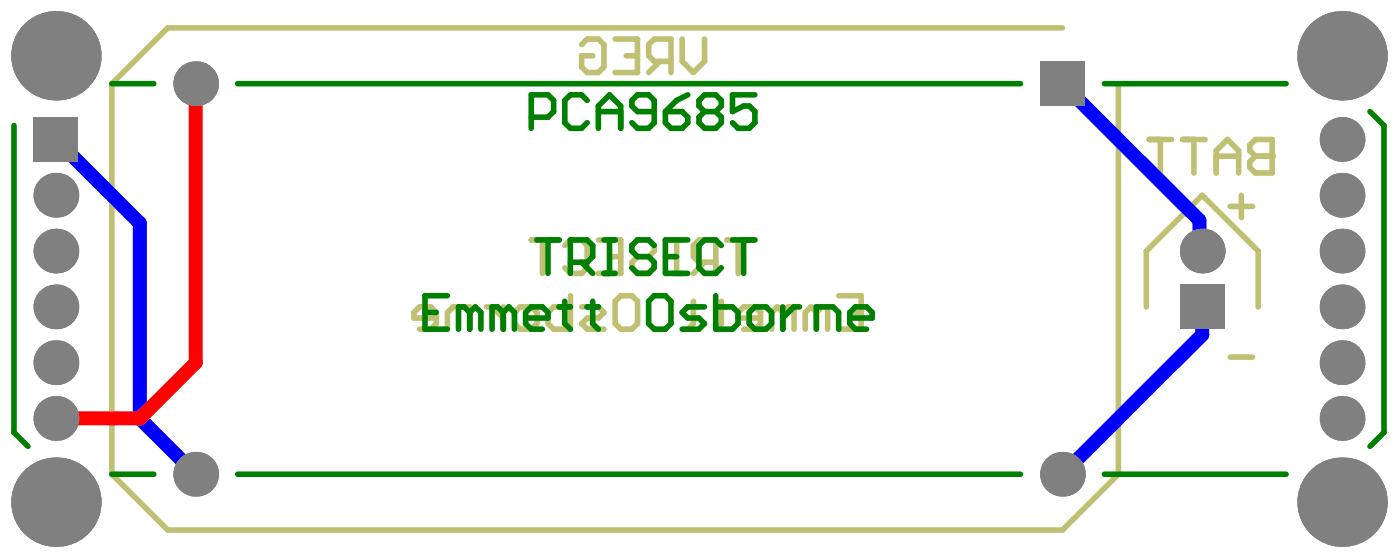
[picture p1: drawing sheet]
<svg xmlns="http://www.w3.org/2000/svg" width="212mm" height="85mm" viewBox="0 0 212 85" stroke-linecap="round" stroke-linejoin="round" font-family="sans-serif">
<path d="M87.9 6.7l.9-.8h1.7l.8 .8v3.4l-.8 .9h-1.7l-.9-.9v-1.7h1.7M93 5.9h3.4v5.1h-3.4M94.7 8.4h1.7M99.8 9.3l-1.7 1.7M101.5 9.3h-2.6l-.8-.9v-1.7l.8-.8h2.6v5.1M103.1 5.9v3.4l1.7 1.7 1.7-1.7v-3.4M160.6 4.2h-135.2l-8.5 8.5v59l8.5 8.4h135.2l8.5-8.4v-59M186 31.2h3.4M187.7 29.5v3.4M192.3 21.1v5h-2.5l-.8-.8v-.8l.8-.9h2.5M173.3 46.4v-8.4l8.5-8.5 8.4 8.5v8.4M186 54h3.4" fill="none" stroke="#c0c073" stroke-width=".85"/>
<circle cx="192.3" cy="23.6" r=".42" fill="#c0c073"/>
<g fill="none" stroke="#c0c073" stroke-width=".85">
<path d="M80.3 36.3h3.4M82 36.3v5M85.4 37.1l.8-.8h1.7l.9 .8v3.4l-.9 .8h-1.7l-.8-.8M90.5 36.3h3.3v5h-3.3M92.2 38.8h1.6M95.5 37.1l.9-.8h1.7l.8 .8v.9l-.8 .8h-1.7l-.9 .8v.9l.9 .8h1.7l.8-.8M101.5 36.3h1.6M102.3 36.3v5M106.5 39.6l-1.7 1.7M108.2 39.6h-2.5l-.9-.8v-1.7l.9-.8h2.5v5M109.9 36.3h3.4M111.6 36.3v5"/>
<path d="M173.7 21.1h3.4M175.4 21.1v5M178.8 21.1h3.4M180.5 21.1v5M183.9 23.6h3.4M183.9 26.1v-3.3l1.7-1.7 1.7 1.7v3.3M192.3 21.1h-2.5l-.8 .8v.9l.8 .8h2.5M66 48.1h-3.4v-.9l.8-.8h1.7l.9 .8v1.7l-.9 .9h-1.7M67.7 49.8v-2.6l.8-.8h2.5v3.4M73.6 46.4h.8l1.7 1.7M76.1 46.4v3.4M77.8 47.2l.8-.8h1.7l.9 .8v1.7l-.9 .9h-1.7l-.8-.9z"/>
<path d="M86.2 44.7v5.1h-2.5l-.8-.9v-1.7l.8-.8h2.5M87.9 46.4h2.6l.8 .8-.8 .9h-1.7l-.9 .8 .9 .9h2.5M93 45.6l.9-.9h1.6l.9 .9v3.3l-.9 .9h-1.6l-.9-.9zM101.5 41.3h1.6M104 46.4h1.7M104.8 45.6v3.3l-.8 .9M108.2 46.4h1.7M109.1 45.6v3.3l-.9 .9M115 48.1h-3.4v-.9l.8-.8h1.7l.9 .8v1.7l-.9 .9h-1.7M118.4 47.2l.8-.8h.9v3.4M118.4 47.2v2.6M118.4 47.2l-.9-.8-.8 .8v2.6"/>
<path d="M123.4 47.2l.9-.8h.8v3.4M123.4 47.2v2.6M123.4 47.2l-.8-.8-.9 .8v2.6M126.8 44.7h3.4v5.1h-3.4M128.5 47.2h1.7"/>
</g>
<path d="M181.3 37.5l.5 .5" fill="none" stroke="#00f" stroke-width=".85"/>
<path d="M160.6 12.7l20.7 20.6v4.2M8.5 21.1l12.6 12.6v29.6l8.5 8.4M181.8 46.4v4.2l-21.2 21.1" fill="none" stroke="#00f" stroke-width="2.1"/>
<g fill="#808080">
<circle cx="202.9" cy="21.1" r="3.4"/>
<circle cx="202.9" cy="75.9" r="6.8"/>
<circle cx="202.9" cy="54.8" r="3.4"/>
<circle cx="202.9" cy="8.4" r="6.8"/>
<circle cx="8.5" cy="8.4" r="6.8"/>
<circle cx="8.5" cy="75.9" r="6.8"/>
<circle cx="8.5" cy="38" r="3.4"/>
<circle cx="202.9" cy="63.3" r="3.4"/>
<circle cx="160.6" cy="71.7" r="3.4"/>
<circle cx="29.6" cy="12.7" r="3.4"/>
<circle cx="29.6" cy="71.7" r="3.4"/>
<circle cx="8.5" cy="46.4" r="3.4"/>
<circle cx="8.5" cy="54.8" r="3.4"/>
<circle cx="8.5" cy="63.3" r="3.4"/>
<circle cx="8.5" cy="29.5" r="3.4"/>
<circle cx="202.9" cy="29.5" r="3.4"/>
<circle cx="202.9" cy="38" r="3.4"/>
<circle cx="202.9" cy="46.4" r="3.4"/>
<circle cx="181.8" cy="38" r="3.4"/>
</g>
<g fill="#808080">
<path d="M157.3 9.3h6.7v6.7h-6.7z" fill-rule="evenodd"/>
<path d="M5.1 17.7h6.7v6.8h-6.7z" fill-rule="evenodd"/>
<path d="M178.4 43h6.8v6.8h-6.8z" fill-rule="evenodd"/>
</g>
<path d="M29.6 12.7v42.1l-8.5 8.5h-12.6" fill="none" stroke="#f00" stroke-width="2.1"/>
<g fill="#808080">
<circle cx="202.9" cy="21.1" r="3.4"/>
<circle cx="202.9" cy="75.9" r="6.8"/>
<circle cx="202.9" cy="54.8" r="3.4"/>
<circle cx="202.9" cy="8.4" r="6.8"/>
<circle cx="8.5" cy="8.4" r="6.8"/>
<circle cx="8.5" cy="75.9" r="6.8"/>
<circle cx="8.5" cy="38" r="3.4"/>
<circle cx="202.9" cy="63.3" r="3.4"/>
<circle cx="160.6" cy="71.7" r="3.4"/>
<circle cx="29.6" cy="12.7" r="3.4"/>
<circle cx="29.6" cy="71.7" r="3.4"/>
<circle cx="8.5" cy="46.4" r="3.4"/>
<circle cx="8.5" cy="54.8" r="3.4"/>
<circle cx="8.5" cy="63.3" r="3.4"/>
<circle cx="8.5" cy="29.5" r="3.4"/>
<circle cx="202.9" cy="29.5" r="3.4"/>
<circle cx="202.9" cy="38" r="3.4"/>
<circle cx="202.9" cy="46.4" r="3.4"/>
<circle cx="181.8" cy="38" r="3.4"/>
</g>
<g fill="#808080">
<path d="M157.3 9.3h6.7v6.7h-6.7z" fill-rule="evenodd"/>
<path d="M5.1 17.7h6.7v6.8h-6.7z" fill-rule="evenodd"/>
<path d="M178.4 43h6.8v6.8h-6.8z" fill-rule="evenodd"/>
</g>
<g fill="none" stroke="#008000" stroke-width=".85">
<path d="M2.1 19v46.4l2.1 2.1M16.9 12.7h6.3M35.9 12.7h118.4M80.3 17.7h2.6l.8-.8v-1.7l-.8-.9h-2.6v5.1M88.8 15.2l-.9-.9h-1.7l-.8 .9v3.4l.8 .8h1.7l.9-.8M90.5 19.4v-3.4l1.7-1.7 1.6 1.7v3.4M90.5 16.9h3.3M98.9 16.9h-2.5l-.9-.9v-.8l.9-.9h1.7l.8 .9v3.4l-.8 .8h-1.7l-.9-.8M100.6 16.9h2.5l.9 .8v.9l-.9 .8h-1.6l-.9-.8zM104 14.3l-1.7 .9-1.7 1.7M106.5 16.9l-.8-.9v-.8l.8-.9h1.7l.9 .9v.8l-.9 .9M106.5 16.9l-.8 .8v.9l.8 .8h1.7l.9-.8v-.9l-.9-.8"/>
<path d="M106.5 16.9h1.7M114.1 14.3h-3.4v2.6l1.7-.9h.9l.8 .9v1.7l-.8 .8h-1.7l-.9-.8M167 12.7h27.5M207.1 16.9l2.1 2.1v46.4l-2.1 2.1M81.2 36.3h3.3M82.9 36.3v5M86.2 39.6h2.6l.8-.8v-1.7l-.8-.8h-2.6v5M87.9 39.6l1.7 1.7M91.3 36.3h1.7M92.1 36.3v5M98.9 37.1l-.8-.8h-1.7l-.9 .8v.9l.9 .8h1.7l.8 .8v.9l-.8 .8h-1.7l-.9-.8M100.6 38.8h1.7"/>
<path d="M104 36.3h-3.4v5h3.4M109.1 37.1l-.9-.8h-1.7l-.8 .8v3.4l.8 .8h1.7l.9-.8M110.7 36.3h3.4M112.4 36.3v5M64.3 47.2h1.6M67.6 44.7h-3.3v5.1h3.3M71 47.2l-.8-.8h-.9v3.4M71 47.2v2.6M71 47.2l.9-.8 .8 .8v2.6M76.1 47.2l-.9-.8h-.8v3.4M76.1 47.2v2.6M76.1 47.2l.8-.8 .9 .8v2.6"/>
<path d="M79.5 48.1h3.3v-.9l-.8-.8h-1.7l-.8 .8v1.7l.8 .9h1.7M84.5 46.4h1.7M85.4 45.6v3.3l.8 .9M88.8 46.4h1.7M89.6 45.6v3.3l.9 .9M91.3 41.3h1.7M98.1 45.6l.8-.9h1.7l.8 .9v3.3l-.8 .9h-1.7l-.8-.9zM106.5 46.4h-2.5l-.9 .8 .9 .9h1.7l.8 .8-.8 .9h-2.6M108.2 44.7v5.1h2.5l.9-.9v-1.7l-.9-.8h-2.5M113.3 47.2l.8-.8h1.7l.9 .8v1.7l-.9 .9h-1.7l-.8-.9zM118.3 46.4v3.4M120.9 46.4h-.9l-1.7 1.7"/>
<path d="M123.4 49.8v-3.4h2.5l.9 .8v2.6M128.5 48.1h3.4v-.9l-.9-.8h-1.7l-.8 .8v1.7l.8 .9h1.7M16.9 71.7h6.3M35.9 71.7h118.4M167 71.7h27.5"/>
</g>
</svg>
